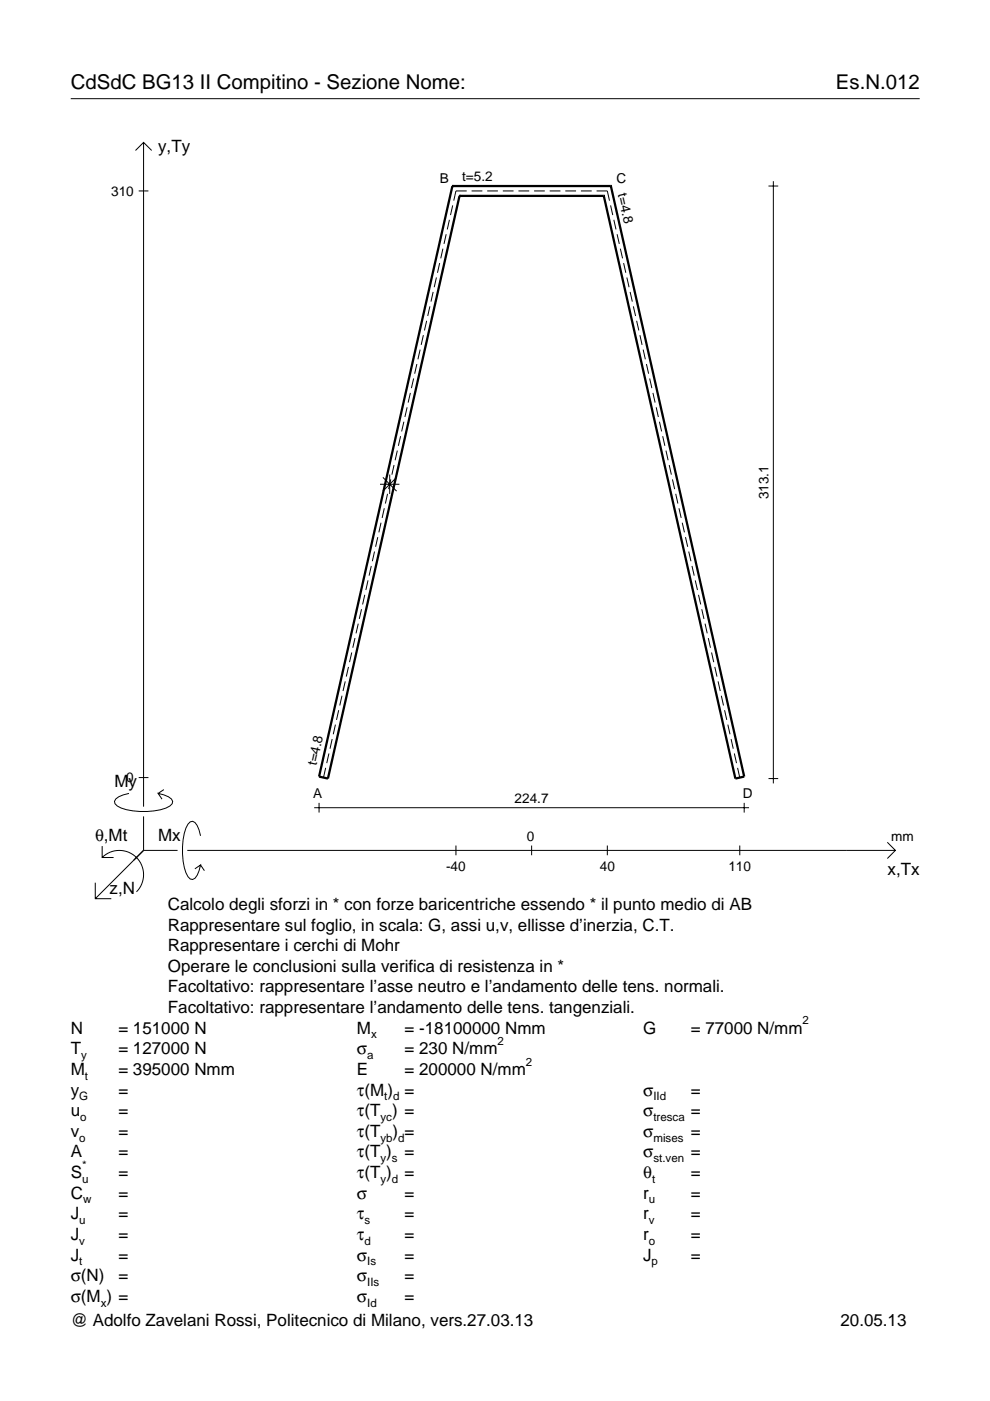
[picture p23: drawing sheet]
<svg xmlns="http://www.w3.org/2000/svg" width="210mm" height="297mm" viewBox="0 0 210 297" stroke-linecap="round" stroke-linejoin="round" font-family="sans-serif">
<defs><g id="words">
<g font-size="4.3">
<text x="15" y="18.9">CdSdC BG13 II Compitino - Sezione Nome:</text>
<text x="177.2" y="18.9">Es.N.012</text>
</g>
<g font-size="3.6">
<text x="33.5" y="32.3">y,Ty</text>
<text x="24.3" y="166.9">My</text>
<text x="20.1" y="178.2">θ,Mt</text>
<text x="33.5" y="178.2">Mx</text>
<text x="188.2" y="185.5">x,Tx</text>
<text x="23.2" y="189.6">z,N</text>
<text x="35.6" y="192.9">Calcolo degli sforzi in * con forze baricentriche essendo * il punto medio di AB</text>
<text x="35.6" y="197.3">Rappresentare sul foglio, in scala: G, assi u,v, ellisse d’inerzia, C.T.</text>
<text x="35.6" y="201.7">Rappresentare i cerchi di Mohr</text>
<text x="35.6" y="206">Operare le conclusioni sulla verifica di resistenza in *</text>
<text x="35.6" y="210.4">Facoltativo: rappresentare l’asse neutro e l’andamento delle tens. normali.</text>
<text x="35.6" y="214.8">Facoltativo: rappresentare l’andamento delle tens. tangenziali.</text>
<text x="15" y="219.2">N</text>
<text x="25.1" y="219.2">= 151000 N</text>
<text x="75.7" y="219.2">M</text>
<text x="85.8" y="219.2">= -18100000 Nmm</text>
<text x="136.4" y="219.2">G</text>
<text x="146.5" y="219.2">= 77000 N/mm</text>
<text x="15" y="227.9">M</text>
<text x="15" y="223.5">T</text>
<text x="25.1" y="227.9">= 395000 Nmm</text>
<text x="25.1" y="223.5">= 127000 N</text>
<text x="75.7" y="223.5">σ</text>
<text x="75.7" y="227.9">E</text>
<text x="85.8" y="223.5">= 230 N/mm</text>
<text x="85.8" y="227.9">= 200000 N/mm</text>
<text x="15" y="232.3">y</text>
<text x="25.1" y="232.3">=</text>
<text x="75.7" y="232.3">τ(M ) =</text>
<text x="136.4" y="232.3">σ</text>
<text x="146.5" y="232.3">=</text>
<text x="15" y="236.7">u</text>
<text x="25.1" y="236.7">=</text>
<text x="75.7" y="236.7">τ(T ) =</text>
<text x="136.4" y="236.7">σ</text>
<text x="146.5" y="236.7">=</text>
<text x="15" y="245.4">A</text>
<text x="15" y="241">v</text>
<text x="25.1" y="241">=</text>
<text x="25.1" y="245.4">=</text>
<text x="75.7" y="241">τ(T</text>
<text x="75.7" y="245.4">τ(T )</text>
<text x="83.3" y="241">) =</text>
<text x="85.8" y="245.4">=</text>
<text x="136.4" y="241">σ</text>
<text x="136.4" y="245.4">σ</text>
<text x="146.5" y="241">=</text>
<text x="146.5" y="245.4">=</text>
<text x="15" y="249.8">S</text>
<text x="25.1" y="249.8">=</text>
<text x="75.7" y="249.8">τ(T )</text>
<text x="85.8" y="249.8">=</text>
<text x="136.4" y="249.8">θ</text>
<text x="146.5" y="249.8">=</text>
<text x="15" y="254.2">C</text>
<text x="25.1" y="254.2">=</text>
<text x="75.7" y="254.2">σ</text>
<text x="85.8" y="254.2">=</text>
<text x="136.4" y="254.2">r</text>
<text x="146.5" y="254.2">=</text>
<text x="15" y="262.9">J</text>
<text x="15" y="258.5">J</text>
<text x="25.1" y="262.9">=</text>
<text x="25.1" y="258.5">=</text>
<text x="75.7" y="258.5">τ</text>
<text x="75.7" y="262.9">τ</text>
<text x="85.8" y="258.5">=</text>
<text x="85.8" y="262.9">=</text>
<text x="136.4" y="262.9">r</text>
<text x="136.4" y="258.5">r</text>
<text x="146.5" y="262.9">=</text>
<text x="146.5" y="258.5">=</text>
<text x="15" y="267.3">J</text>
<text x="25.1" y="267.3">=</text>
<text x="75.7" y="267.3">σ</text>
<text x="85.8" y="267.3">=</text>
<text x="136.4" y="267.3">J</text>
<text x="146.5" y="267.3">=</text>
<text x="15" y="271.7">σ(N)</text>
<text x="25.1" y="271.7">=</text>
<text x="75.7" y="271.7">σ</text>
<text x="85.8" y="271.7">=</text>
<text x="15" y="276">σ(M ) =</text>
<text x="15" y="281.2">@ Adolfo Zavelani Rossi, Politecnico di Milano, vers.27.03.13</text>
<text x="75.7" y="276">σ</text>
<text x="85.8" y="276">=</text>
<text x="178.2" y="281.2">20.05.13</text>
</g>
<g font-size="2.9">
<text x="23.6" y="41.5">310</text>
<text x="93.2" y="38.7">B</text>
<text x="98" y="38.4">t=5.2</text>
<text x="130.7" y="38.7">C</text>
<text x="131" y="41.2" transform="rotate(77 131 41.2)">t=4.8</text>
<text x="162.9" y="105.9" transform="rotate(-90 162.9 105.9)">313.1</text>
<text x="26.8" y="165.9">0</text>
<text x="67.1" y="162.4" transform="rotate(-77 67.1 162.4)">t=4.8</text>
<text x="66.4" y="169.2">A</text>
<text x="109.1" y="170.2">224.7</text>
<text x="157.5" y="169.2">D</text>
<text x="111.7" y="178.2">0</text>
<text x="189" y="178.2">mm</text>
<text x="94.6" y="184.7">-40</text>
<text x="127.2" y="184.7">40</text>
<text x="154.4" y="184.7">110</text>
</g>
<g font-size="2.4">
<text x="78.7" y="220.2">x</text>
<text x="105.5" y="221.5">2</text>
<text x="170.2" y="217.2">2</text>
<text x="17.2" y="224.5">y</text>
<text x="77.9" y="224.5">a</text>
<text x="111.5" y="225.9">2</text>
<text x="16.8" y="233.3">G</text>
<text x="18" y="228.9">t</text>
<text x="81.5" y="233.3">t d</text>
<text x="138.5" y="233.3">IId</text>
<text x="17" y="237.7">o</text>
<text x="80.7" y="237.7">yc</text>
<text x="138.5" y="237.7">tresca</text>
<text x="16.8" y="242">o</text>
<text x="80.7" y="242">yb d</text>
<text x="138.5" y="242">mises</text>
<text x="17.4" y="250.8">u</text>
<text x="17.4" y="247.8">*</text>
<text x="80.7" y="250.8">y d</text>
<text x="80.7" y="246.4">y s</text>
<text x="138.2" y="250.8">t</text>
<text x="138.5" y="246.4">st.ven</text>
<text x="17.6" y="255.2">w</text>
<text x="137.6" y="255.2">u</text>
<text x="16.8" y="263.9">v</text>
<text x="16.8" y="259.5">u</text>
<text x="77.3" y="259.5">s</text>
<text x="77.3" y="263.9">d</text>
<text x="137.6" y="263.9">o</text>
<text x="137.6" y="259.5">v</text>
<text x="16.8" y="268.3">t</text>
<text x="77.9" y="268.3">Is</text>
<text x="138.2" y="268.3">p</text>
<text x="77.9" y="272.7">IIs</text>
<text x="21.4" y="277">x</text>
<text x="77.9" y="277">Id</text>
</g>
</g></defs>
<g fill="none" stroke="#000" stroke-width=".21">
<path d="M15 20.9h180M28.7 31.9l1.7-1.7 1.8 1.7M30.4 30.2v140.8M162.9 39.4h2.1M164 38.4v127.7M29.4 40.5h2.1M92.5 58.8l-.4 2.1M93.2 55.8l-.4 2M93.9 52.7l-.5 2.1M94.6 49.7l-.5 2M95.3 46.6l-.5 2.1M96 43.5l-.5 2.1"/>
<path d="M99 40.5h-2.3l-.5 2M100 40.5h2.3M103.3 40.5h2.3M106.6 40.5h2.3M109.9 40.5h2.3M113.2 40.5h2.3M116.5 40.5h2.3M119.9 40.5h2.2M123.2 40.5h2.3M126.5 40.5h2.3l.4 2M129.5 43.5l.4 2.1M130.1 46.6l.5 2.1"/>
<path d="M130.8 49.7l.5 2M131.5 52.7l.5 2.1M132.2 55.8l.5 2M132.9 58.8l.5 2.1M88.4 77.2l-.5 2M89.1 74.1l-.5 2.1M89.8 71.1l-.5 2M90.5 68l-.5 2.1M91.1 65l-.4 2M91.8 61.9l-.4 2M133.6 61.9l.5 2M134.3 65l.5 2"/>
<path d="M135 68l.4 2.1M135.7 71.1l.4 2M136.4 74.1l.4 2.1M137.1 77.2l.4 2M83.5 98.6l-.4 2M84.2 95.5l-.4 2.1M84.9 92.5l-.4 2M85.6 89.4l-.4 2.1M86.3 86.4l-.5 2M87 83.3l-.5 2.1M87.7 80.2l-.5 2.1M137.7 80.2l.5 2.1"/>
<path d="M138.4 83.3l.5 2.1M139.1 86.4l.5 2M139.8 89.4l.5 2.1M140.5 92.5l.5 2M141.2 95.5l.5 2.1M141.9 98.6l.4 2M78.7 120l-.4 2.1M79.4 116.9l-.5 2.1M80.1 113.9l-.5 2M80.6 102.7h4.1M80.8 110.8l-.5 2.1M81.2 101.2l2.9 2.9"/>
<path d="M81.5 107.8l-.5 2M82.2 104.7l-.5 2.1M82.6 100.6v4.1M82.9 101.6l-.5 2.1M84.1 101.2l-2.9 2.9M142.6 101.6l.4 2.1M143.3 104.7l.4 2.1M144 107.8l.4 2M144.6 110.8l.5 2.1M145.3 113.9l.5 2M146 116.9l.5 2.1M146.7 120l.5 2.1"/>
<path d="M74.6 138.3l-.5 2.1M75.3 135.3l-.5 2M76 132.2l-.5 2.1M76.6 129.2l-.4 2M77.3 126.1l-.4 2.1M78 123.1l-.4 2M147.4 123.1l.5 2M148.1 126.1l.5 2.1M148.8 129.2l.5 2M149.5 132.2l.4 2.1M150.2 135.3l.4 2M150.9 138.3l.4 2.1"/>
<path d="M69.7 159.8l-.4 2M70.4 156.7l-.4 2M71.1 153.6l-.4 2.1M71.8 150.6l-.5 2M72.5 147.5l-.5 2.1M73.2 144.5l-.5 2M73.9 141.4l-.5 2.1M151.6 141.4l.4 2.1M152.2 144.5l.5 2M152.9 147.5l.5 2.1M153.6 150.6l.5 2M154.3 153.6l.5 2.1"/>
<path d="M155 156.7l.5 2M155.7 159.8l.5 2M21.7 179.4v2.4h2.4M27.3 168.2a3.6 3.6 0 0 0-3 1.7l.1 .5a5.6 5.6 0 0 0 3.8 1.5 13.4 13.4 0 0 0 7.8-1l.5-.5 .1-.5a3.6 3.6 0 0 0-3.1-1.7l.8 1.2M29.4 164.9h2.1M30.4 173.1v7.2M34.7 167.4l-1.2 .8M42.5 177.2a3.6 3.6 0 0 0-1.7-3.1l-.5 .2a5.7 5.7 0 0 0-1.5 3.7 13.3 13.3 0 0 0 1 7.9l.5 .5 .5 .1a3.6 3.6 0 0 0 1.7-3.1l-1.2 .8M66.6 171.3h92.2M67.6 170.2v2.1M69 162.8l-.4 2.1M96.7 179.3v2"/>
<path d="M112.7 179.3v2M128.8 179.3v2M156.4 162.8l.4 2.1M156.8 179.3v2M157.8 170.2v2.1M162.9 165.1h2.1M188.1 178.6l1.7 1.7-1.7 1.7M20.2 187.2v3.3h3.4M21.7 181.8a5.1 5.1 0 0 1 7.2 0 5.1 5.1 0 0 1 0 7.3M30.4 180.3l-10.2 10.2M30.4 180.3h7.2M39.7 180.3h150.1"/>
<path d="M42.5 183.4l.8 1.2"/>
</g>
<path d="M95.9 39.4h.1M95.9 39.4l-28.3 125.3 1.9 .4 27.9-123.6M95.9 39.4h33.6M129.5 39.4h.1M129.5 39.4l28.3 125.3-1.9 .4-27.9-123.6M97.4 41.5h.1M97.4 41.5h30.6M128 41.5h.1" fill="none" stroke="#000" stroke-width=".48"/>
<use href="#words"/>
</svg>
